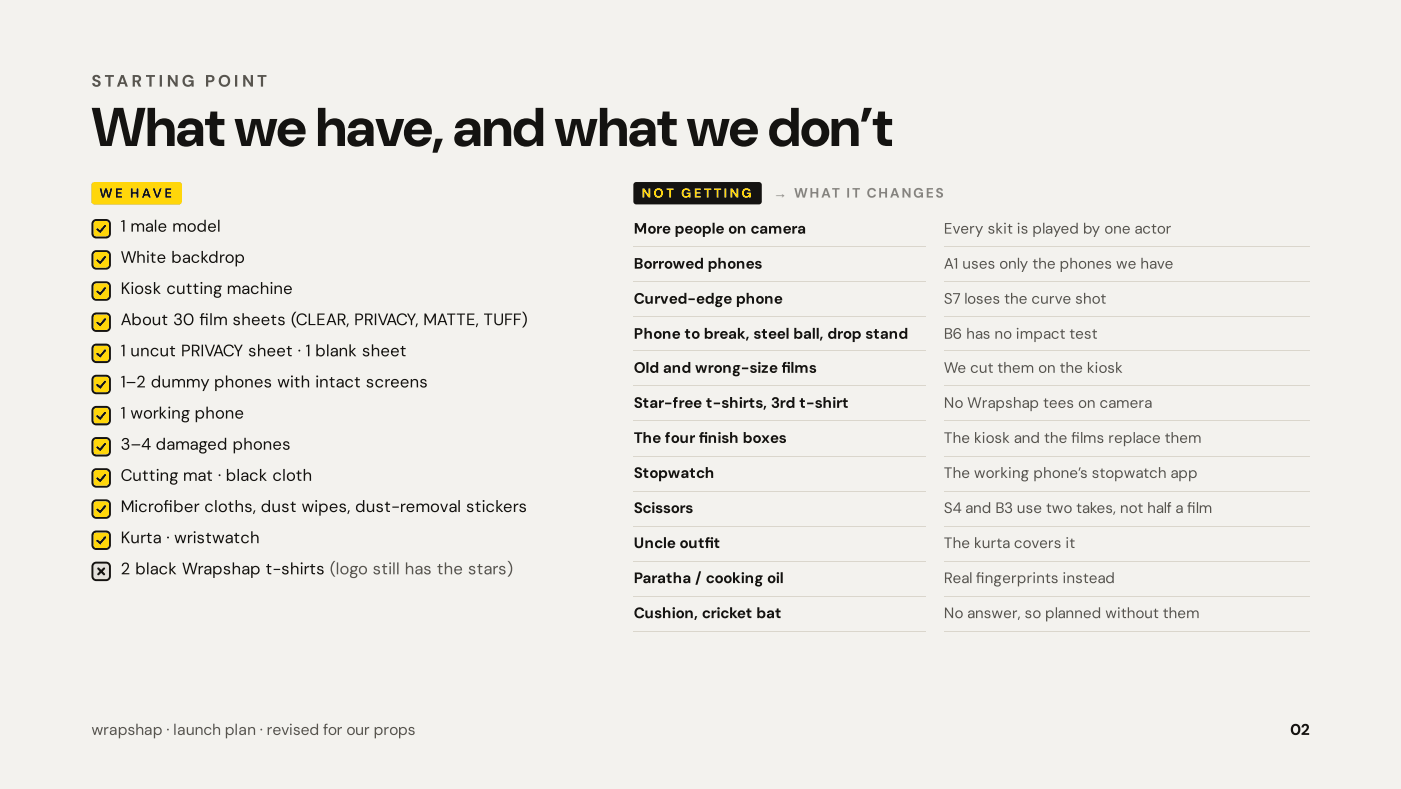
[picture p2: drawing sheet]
<svg xmlns="http://www.w3.org/2000/svg" width="381mm" height="214mm" viewBox="0 0 381 214" stroke-linecap="round" stroke-linejoin="round" font-family="sans-serif">
<defs><g id="words">
<text font-size="14.8" fill="#141311" x="24.9" y="39.7">What wehave,andwhat wedon’t</text>
<text font-size="4.5" fill="#58554e" x="24.9" y="23.5">S TA R T I N G P O I N T</text>
<g font-size="4.5" fill="#141311">
<text x="32.8" y="63">1 male model</text>
<text x="32.8" y="71.4">White backdrop</text>
<text x="32.8" y="79.9">Kiosk cutting machine</text>
<text x="32.8" y="88.4">About 30 flm sheets (CLEAR, PRIVACY, MATTE, TUFF)</text>
<text x="54.2" y="88.4">i</text>
<text x="32.8" y="96.8">1 uncut PRIVACY sheet · 1 blank sheet</text>
<text x="32.8" y="105.3">1–2 dummy phones with intact screens</text>
<text x="32.8" y="113.8">1 working phone</text>
<text x="32.8" y="122.2">3–4 damaged phones</text>
<text x="32.8" y="130.7">Cutting mat · black cloth</text>
<text x="32.8" y="139.2">Microfber cloths, dust wipes, dust-removal stickers</text>
<text x="44.4" y="139.2">i</text>
<text x="32.8" y="147.6">Kurta · wristwatch</text>
<text x="32.8" y="156.1">2 black Wrapshap t-shirts (logo still has the stars)</text>
</g>
<text font-size="4.2" fill="#58554e" x="24.9" y="199.8">wrapshap · launch plan · revised for our props</text>
<text font-size="4.2" fill="#141311" x="350.8" y="199.8">02</text>
<g font-size="4.1" fill="#141311">
<text x="172.3" y="63.5">More people on camera</text>
<text x="172.3" y="73">Borrowed phones</text>
<text x="172.3" y="82.6">Curved-edge phone</text>
<text x="172.3" y="92.1">Phone to break, steel ball, drop stand</text>
<text x="172.3" y="101.3">Old and wrong-size flms</text>
<text x="212.6" y="101.3">i</text>
<text x="172.3" y="110.9">Star-free t-shirts, 3rd t-shirt</text>
<text x="172.3" y="120.4">The four fnish boxes</text>
<text x="190.1" y="120.4">i</text>
<text x="172.3" y="129.9">Stopwatch</text>
<text x="172.3" y="139.4">Scissors</text>
<text x="172.3" y="149">Uncle outft</text>
<text x="191.7" y="149">i</text>
<text x="172.3" y="158.5">Paratha / cooking oil</text>
<text x="172.3" y="168">Cushion, cricket bat</text>
</g>
<g font-size="4.1" fill="#58554e">
<text x="256.7" y="63.5">Every skit is played by one actor</text>
<text x="256.7" y="73">A1 uses only the phones we have</text>
<text x="256.7" y="82.6">S7 loses the curve shot</text>
<text x="256.7" y="92.1">B6 has no impact test</text>
<text x="256.7" y="101.3">We cut them on the kiosk</text>
<text x="256.7" y="110.9">No Wrapshap tees on camera</text>
<text x="256.7" y="120.4">The kiosk and the flms replace them</text>
<text x="291.3" y="120.4">i</text>
<text x="256.7" y="129.9">The working phone’s stopwatch app</text>
<text x="256.7" y="139.4">S4 and B3 use two takes, not half a flm</text>
<text x="322.8" y="139.4">i</text>
<text x="256.7" y="149">The kurta covers it</text>
<text x="256.7" y="158.5">Real fngerprints instead</text>
<text x="265.4" y="158.5">i</text>
<text x="256.7" y="168">No answer, so planned without them</text>
</g>
<text font-size="3.7" fill="#8a867c" x="210.4" y="53.7">→ WHAT IT CHANGES</text>
<text font-size="3.6" fill="#141311" x="27" y="53.7">W E H AV E</text>
<text font-size="3.6" fill="#ffd60a" x="174.5" y="53.7">NO T G ETTI NG</text>
</g></defs>
<path d="M0 0h381v214.3h-381z" fill="#f3f2ee"/>
<g fill="#ffd60a">
<path d="M25.1 49.7l.6-.2h23a.79 .79 0 0 1 .8 .8v4.5a.79 .79 0 0 1-.8 .8h-23a.79 .79 0 0 1-.8-.8v-4.5z"/>
<path d="M25.4 60.1l.8-.3h2.6a1.06 1.06 0 0 1 1.1 1.1v2.6a1.06 1.06 0 0 1-1.1 1.1h-2.6a1.06 1.06 0 0 1-1.1-1.1v-2.6z"/>
</g>
<path d="M25.4 60.1l.8-.3h2.6a1.06 1.06 0 0 1 1.1 1.1v2.6a1.06 1.06 0 0 1-1.1 1.1h-2.6a1.06 1.06 0 0 1-1.1-1.1v-2.6z" fill="none" stroke="#141311" stroke-width=".53"/>
<path d="M28.6 61.4l-1.3 1.6-.8-.7" fill="none" stroke="#141311" stroke-width=".58"/>
<path d="M25.4 68.6l.8-.3h2.6a1.06 1.06 0 0 1 1.1 1v2.7a1.06 1.06 0 0 1-1.1 1h-2.6a1.06 1.06 0 0 1-1.1-1v-2.7z" fill="#ffd60a"/>
<path d="M25.4 68.6l.8-.3h2.6a1.06 1.06 0 0 1 1.1 1v2.7a1.06 1.06 0 0 1-1.1 1h-2.6a1.06 1.06 0 0 1-1.1-1v-2.7z" fill="none" stroke="#141311" stroke-width=".53"/>
<path d="M28.6 69.9l-1.3 1.5-.8-.6" fill="none" stroke="#141311" stroke-width=".58"/>
<path d="M25.4 77l.8-.3h2.6a1.06 1.06 0 0 1 1.1 1.1v2.6a1.06 1.06 0 0 1-1.1 1.1h-2.6a1.06 1.06 0 0 1-1.1-1.1v-2.6z" fill="#ffd60a"/>
<path d="M25.4 77l.8-.3h2.6a1.06 1.06 0 0 1 1.1 1.1v2.6a1.06 1.06 0 0 1-1.1 1.1h-2.6a1.06 1.06 0 0 1-1.1-1.1v-2.6z" fill="none" stroke="#141311" stroke-width=".53"/>
<path d="M28.6 78.3l-1.3 1.6-.8-.7" fill="none" stroke="#141311" stroke-width=".58"/>
<path d="M25.4 85.5l.8-.3h2.6a1.06 1.06 0 0 1 1.1 1.1v2.6a1.06 1.06 0 0 1-1.1 1.1h-2.6a1.06 1.06 0 0 1-1.1-1.1v-2.6z" fill="#ffd60a"/>
<path d="M25.4 85.5l.8-.3h2.6a1.06 1.06 0 0 1 1.1 1.1v2.6a1.06 1.06 0 0 1-1.1 1.1h-2.6a1.06 1.06 0 0 1-1.1-1.1v-2.6z" fill="none" stroke="#141311" stroke-width=".53"/>
<path d="M28.6 86.8l-1.3 1.6-.8-.7" fill="none" stroke="#141311" stroke-width=".58"/>
<path d="M25.4 94l.8-.3h2.6a1.06 1.06 0 0 1 1.1 1v2.7a1.06 1.06 0 0 1-1.1 1h-2.6a1.06 1.06 0 0 1-1.1-1v-2.7z" fill="#ffd60a"/>
<path d="M25.4 94l.8-.3h2.6a1.06 1.06 0 0 1 1.1 1v2.7a1.06 1.06 0 0 1-1.1 1h-2.6a1.06 1.06 0 0 1-1.1-1v-2.7z" fill="none" stroke="#141311" stroke-width=".53"/>
<path d="M28.6 95.2l-1.3 1.6-.8-.6" fill="none" stroke="#141311" stroke-width=".58"/>
<path d="M25.4 102.4l.8-.3h2.6a1.06 1.06 0 0 1 1.1 1.1v2.6a1.06 1.06 0 0 1-1.1 1.1h-2.6a1.06 1.06 0 0 1-1.1-1.1v-2.6z" fill="#ffd60a"/>
<path d="M25.4 102.4l.8-.3h2.6a1.06 1.06 0 0 1 1.1 1.1v2.6a1.06 1.06 0 0 1-1.1 1.1h-2.6a1.06 1.06 0 0 1-1.1-1.1v-2.6z" fill="none" stroke="#141311" stroke-width=".53"/>
<path d="M28.6 103.7l-1.3 1.6-.8-.7" fill="none" stroke="#141311" stroke-width=".58"/>
<path d="M25.4 110.9l.8-.3h2.6a1.06 1.06 0 0 1 1.1 1.1v2.6a1.06 1.06 0 0 1-1.1 1.1h-2.6a1.06 1.06 0 0 1-1.1-1.1v-2.6z" fill="#ffd60a"/>
<path d="M25.4 110.9l.8-.3h2.6a1.06 1.06 0 0 1 1.1 1.1v2.6a1.06 1.06 0 0 1-1.1 1.1h-2.6a1.06 1.06 0 0 1-1.1-1.1v-2.6z" fill="none" stroke="#141311" stroke-width=".53"/>
<path d="M28.6 112.2l-1.3 1.6-.8-.7" fill="none" stroke="#141311" stroke-width=".58"/>
<path d="M25.4 119.4l.8-.3h2.6a1.06 1.06 0 0 1 1.1 1v2.7a1.06 1.06 0 0 1-1.1 1h-2.6a1.06 1.06 0 0 1-1.1-1v-2.7z" fill="#ffd60a"/>
<path d="M25.4 119.4l.8-.3h2.6a1.06 1.06 0 0 1 1.1 1v2.7a1.06 1.06 0 0 1-1.1 1h-2.6a1.06 1.06 0 0 1-1.1-1v-2.7z" fill="none" stroke="#141311" stroke-width=".53"/>
<path d="M28.6 120.7l-1.3 1.5-.8-.6" fill="none" stroke="#141311" stroke-width=".58"/>
<path d="M25.4 127.8l.8-.3h2.6a1.06 1.06 0 0 1 1.1 1.1v2.6a1.06 1.06 0 0 1-1.1 1.1h-2.6a1.06 1.06 0 0 1-1.1-1.1v-2.6z" fill="#ffd60a"/>
<path d="M25.4 127.8l.8-.3h2.6a1.06 1.06 0 0 1 1.1 1.1v2.6a1.06 1.06 0 0 1-1.1 1.1h-2.6a1.06 1.06 0 0 1-1.1-1.1v-2.6z" fill="none" stroke="#141311" stroke-width=".53"/>
<path d="M28.6 129.1l-1.3 1.6-.8-.7" fill="none" stroke="#141311" stroke-width=".58"/>
<path d="M25.4 136.3l.8-.3h2.6a1.06 1.06 0 0 1 1.1 1.1v2.6a1.06 1.06 0 0 1-1.1 1.1h-2.6a1.06 1.06 0 0 1-1.1-1.1v-2.6z" fill="#ffd60a"/>
<path d="M25.4 136.3l.8-.3h2.6a1.06 1.06 0 0 1 1.1 1.1v2.6a1.06 1.06 0 0 1-1.1 1.1h-2.6a1.06 1.06 0 0 1-1.1-1.1v-2.6z" fill="none" stroke="#141311" stroke-width=".53"/>
<path d="M28.6 137.6l-1.3 1.6-.8-.7" fill="none" stroke="#141311" stroke-width=".58"/>
<path d="M25.4 144.8l.8-.3h2.6a1.06 1.06 0 0 1 1.1 1v2.7a1.06 1.06 0 0 1-1.1 1h-2.6a1.06 1.06 0 0 1-1.1-1v-2.7z" fill="#ffd60a"/>
<path d="M25.4 144.8l.8-.3h2.6a1.06 1.06 0 0 1 1.1 1v2.7a1.06 1.06 0 0 1-1.1 1h-2.6a1.06 1.06 0 0 1-1.1-1v-2.7z" fill="none" stroke="#141311" stroke-width=".53"/>
<path d="M28.6 146l-1.3 1.6-.8-.6" fill="none" stroke="#141311" stroke-width=".58"/>
<path d="M25.4 153.2l.8-.3h2.6a1.06 1.06 0 0 1 1.1 1.1v2.6a1.06 1.06 0 0 1-1.1 1.1h-2.6a1.06 1.06 0 0 1-1.1-1.1v-2.6z" fill="#e4e1d8"/>
<path d="M25.4 153.2l.8-.3h2.6a1.06 1.06 0 0 1 1.1 1.1v2.6a1.06 1.06 0 0 1-1.1 1.1h-2.6a1.06 1.06 0 0 1-1.1-1.1v-2.6z" fill="none" stroke="#141311" stroke-width=".53"/>
<path d="M26.7 154.5l1.6 1.6M28.3 154.5l-1.6 1.6" fill="none" stroke="#141311" stroke-width=".58"/>
<path d="M172.5 49.7l.5-.2h33.4a.79 .79 0 0 1 .8 .8v4.5a.79 .79 0 0 1-.8 .8h-33.4a.79 .79 0 0 1-.8-.8v-4.5z" fill="#141311"/>
<g fill="none" stroke="#dad6cc" stroke-width=".27">
<path d="M172.2 67.1h79.7M172.2 76.6h79.7M256.6 67.1h99.5M256.6 76.6h99.5M172.2 86.1h79.7M172.2 95.4h79.7M256.6 86.1h99.5M256.6 95.4h99.5M172.2 104.9h79.7M172.2 114.4h79.7M256.6 104.9h99.5M256.6 114.4h99.5"/>
<path d="M172.2 124h79.7M172.2 133.5h79.7M256.6 124h99.5M256.6 133.5h99.5M172.2 143h79.7M172.2 152.5h79.7M256.6 143h99.5M256.6 152.5h99.5M172.2 162.1h79.7M172.2 171.6h79.7M256.6 162.1h99.5M256.6 171.6h99.5"/>
</g>
<use href="#words"/>
</svg>
